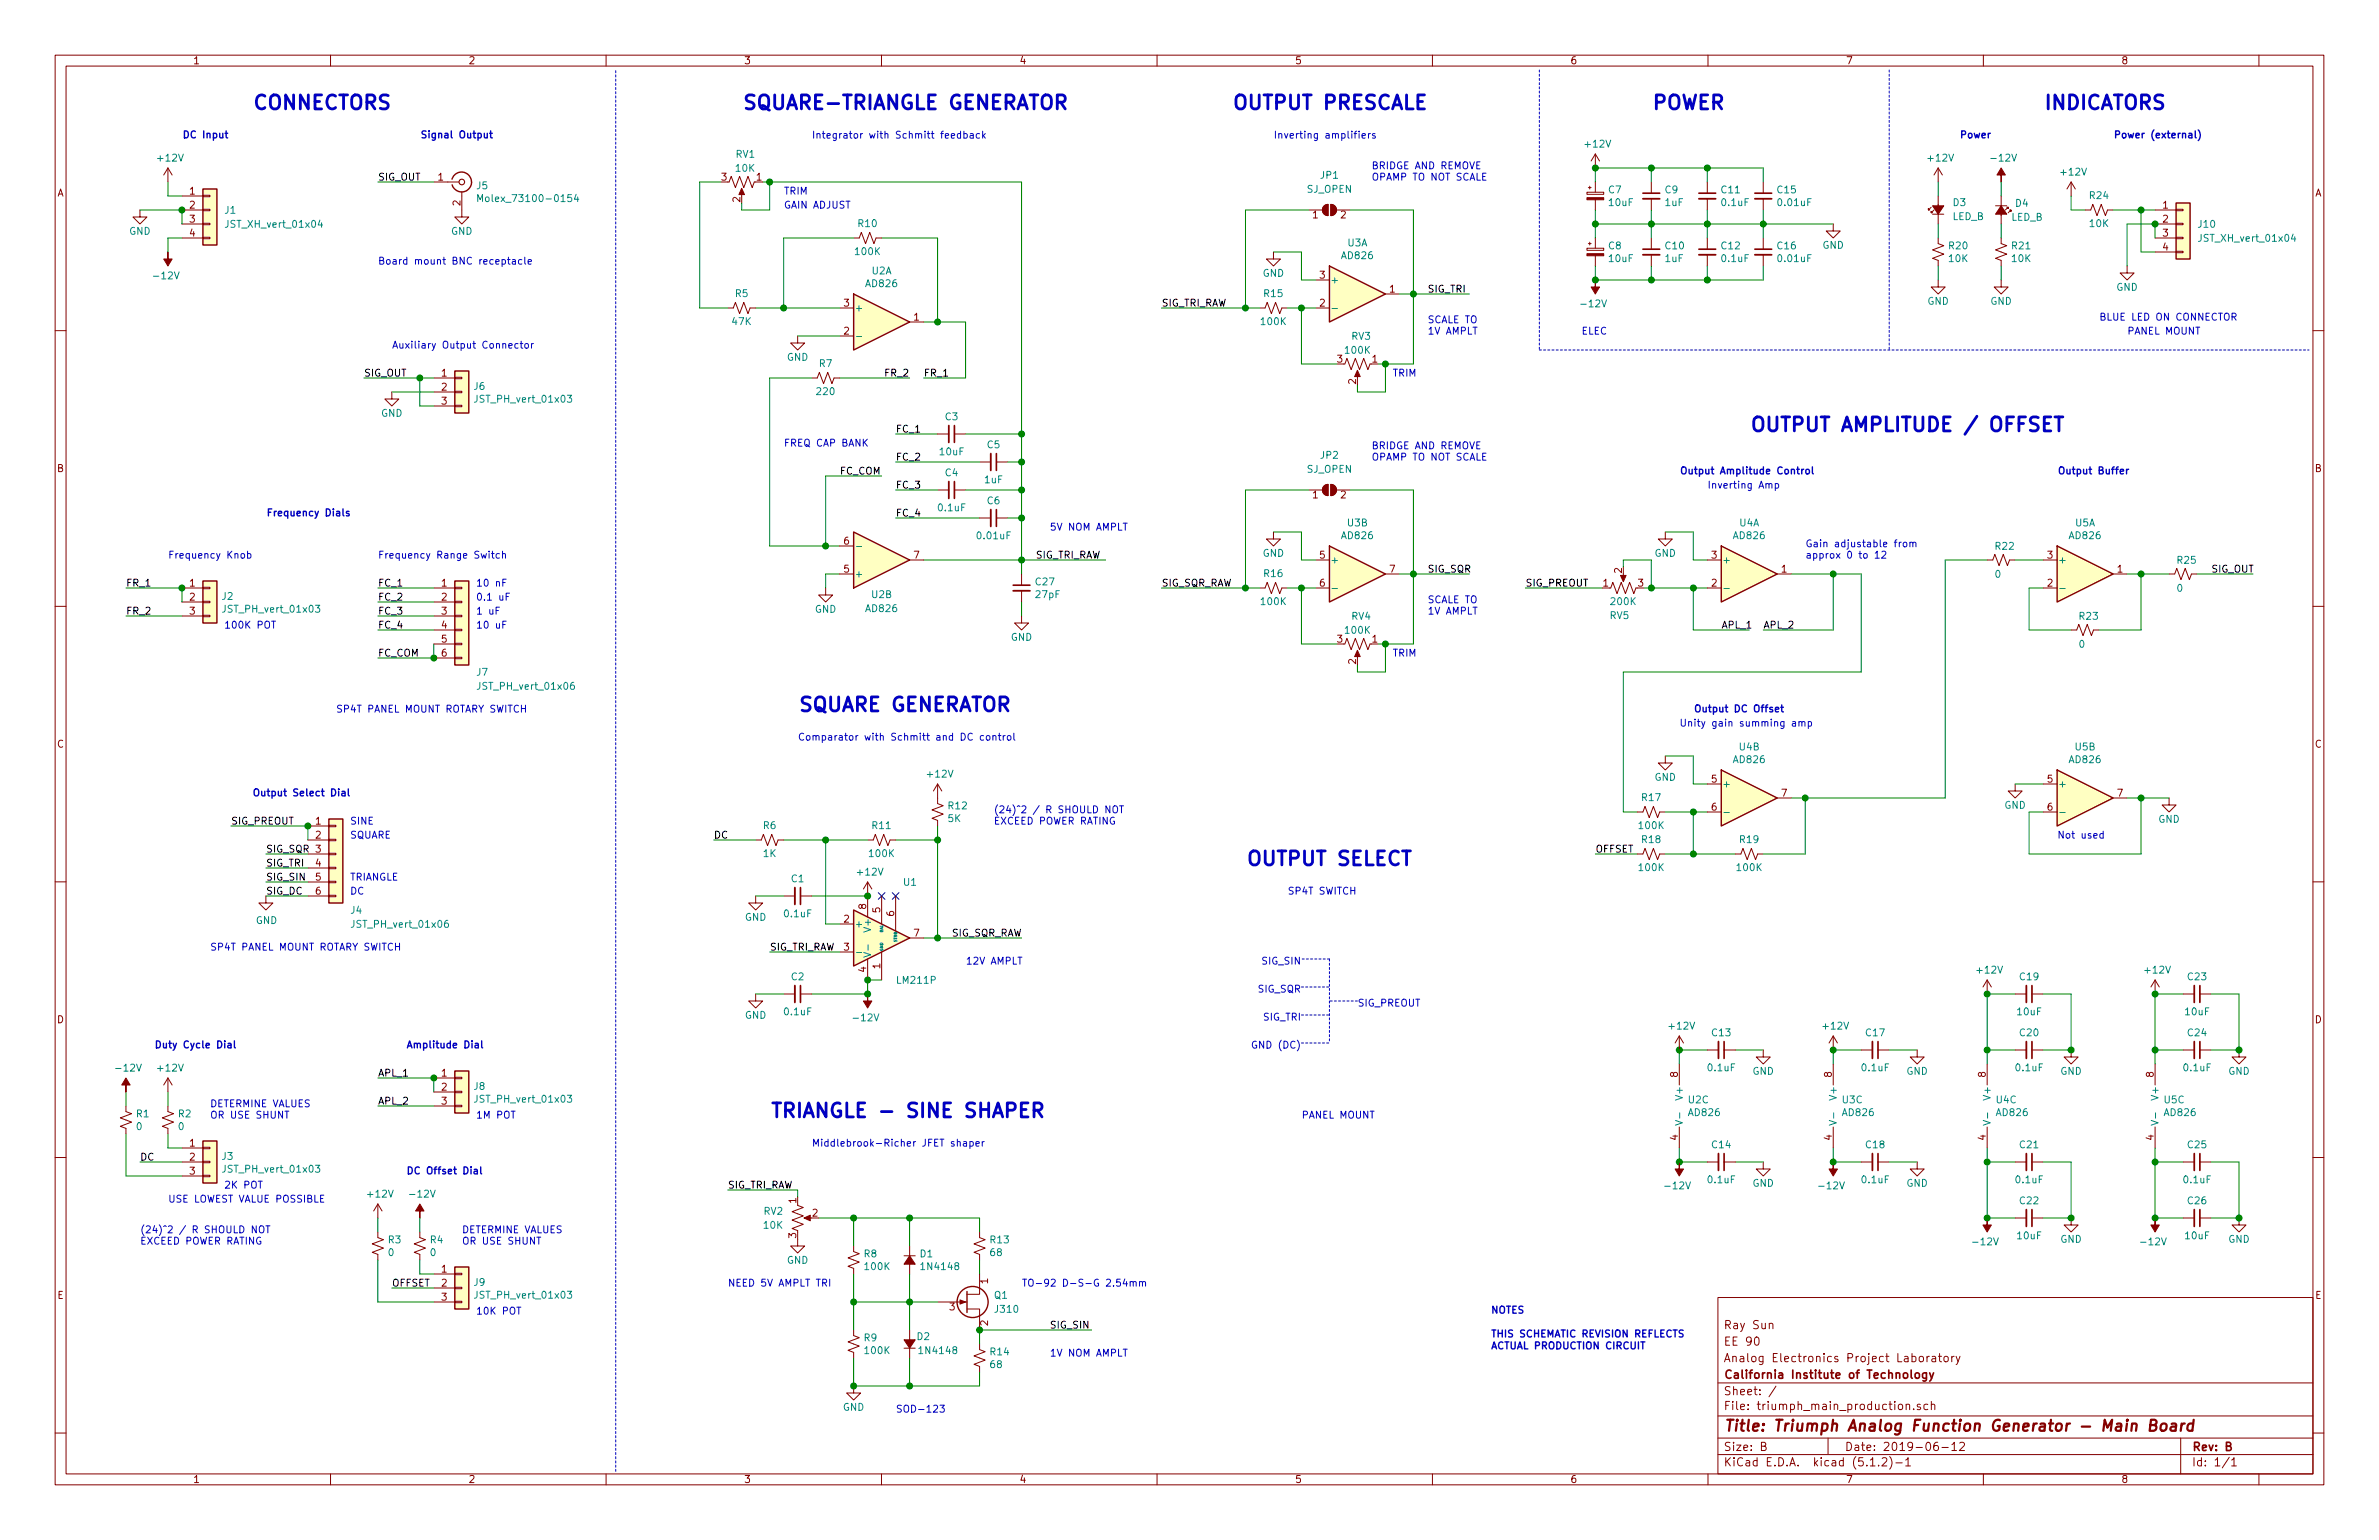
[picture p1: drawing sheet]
<svg xmlns="http://www.w3.org/2000/svg" width="432mm" height="279mm" viewBox="0 0 432 279" stroke-linecap="round" stroke-linejoin="round" font-family="sans-serif">
<defs><g id="words">
<g font-size="3.5" fill="#0000c2">
<text x="45.7" y="19.9">CONNECTORS</text>
<text x="134.6" y="19.9">SQUARE-TRIANGLE GENERATOR</text>
<text x="223.5" y="19.9">OUTPUT PRESCALE</text>
<text x="299.7" y="19.9">POWER</text>
<text x="370.8" y="19.9">INDICATORS</text>
<text x="317.5" y="78.3">OUTPUT AMPLITUDE / OFFSET</text>
<text x="144.8" y="129.1">SQUARE GENERATOR</text>
<text x="226.1" y="157">OUTPUT SELECT</text>
<text x="139.7" y="202.8">TRIANGLE - SINE SHAPER</text>
</g>
<text font-size="2.8" fill="#840000" x="312.8" y="259.7">Title: Triumph Analog Function Generator - Main Board</text>
<g font-size="2.1" fill="#840000">
<text x="312.8" y="244.1">EE 90</text>
<text x="312.8" y="241.1">Ray Sun</text>
<text x="312.8" y="250.1">California Institute of Technology</text>
<text x="312.8" y="247.1">Analog Electronics Project Laboratory</text>
<text x="312.8" y="255.8">File: triumph_main_production.sch</text>
<text x="312.8" y="253.1">Sheet: /</text>
<text x="312.8" y="263.2">Size: B</text>
<text x="334.8" y="263.2">Date: 2019-06-12</text>
<text x="397.8" y="263.2">Rev: B</text>
<text x="312.8" y="266">KiCad E.D.A. kicad (5.1.2)-1</text>
<text x="397.8" y="266">Id: 1/1</text>
</g>
<g font-size="1.8" fill="#840000">
<text x="35" y="11.6">1</text>
<text x="85" y="11.6">2</text>
<text x="135" y="11.6">3</text>
<text x="185" y="11.6">4</text>
<text x="235" y="11.6">5</text>
<text x="285" y="11.6">6</text>
<text x="335" y="11.6">7</text>
<text x="385" y="11.6">8</text>
<text x="10.4" y="35.6">A</text>
<text x="34.4" y="35.3">1</text>
<text x="79.5" y="32.8">1</text>
<text x="131" y="32.8">3</text>
<text x="137.3" y="32.8">1</text>
<text x="420.2" y="35.6">A</text>
<text x="34.4" y="37.8">2</text>
<text x="34.4" y="40.4">3</text>
<text x="83.6" y="37.3" transform="rotate(-90 83.6 37.3)">2</text>
<text x="134.4" y="36.7" transform="rotate(-90 134.4 36.7)">2</text>
<text x="238.3" y="39.6">1</text>
<text x="243.4" y="39.6">2</text>
<text x="392.6" y="37.8">1</text>
<text x="392.6" y="40.4">2</text>
<text x="34.4" y="42.9">4</text>
<text x="392.6" y="42.9">3</text>
<text x="392.6" y="45.5">4</text>
<text x="239.5" y="50.5">3</text>
<text x="252.2" y="53.1">1</text>
<text x="153.2" y="55.6">3</text>
<text x="165.9" y="58.2">1</text>
<text x="239.5" y="55.6">2</text>
<text x="153.2" y="60.7">2</text>
<text x="242.7" y="65.8">3</text>
<text x="249.1" y="65.8">1</text>
<text x="80.2" y="68.3">1</text>
<text x="80.2" y="70.9">2</text>
<text x="246.1" y="69.7" transform="rotate(-90 246.1 69.7)">2</text>
<text x="80.2" y="73.4">3</text>
<text x="10.4" y="85.6">B</text>
<text x="420.2" y="85.6">B</text>
<text x="238.3" y="90.4">1</text>
<text x="243.4" y="90.4">2</text>
<text x="153.2" y="98.8">6</text>
<text x="165.9" y="101.3">7</text>
<text x="239.5" y="101.3">5</text>
<text x="310.7" y="101.3">3</text>
<text x="371.6" y="101.3">3</text>
<text x="34.4" y="106.4">1</text>
<text x="80.2" y="106.4">1</text>
<text x="153.2" y="103.9">5</text>
<text x="239.5" y="106.4">6</text>
<text x="252.2" y="103.9">7</text>
<text x="291" y="106.4">1</text>
<text x="294.4" y="104" transform="rotate(-90 294.4 104)">2</text>
<text x="297.3" y="106.4">3</text>
<text x="310.7" y="106.4">2</text>
<text x="323.4" y="103.9">1</text>
<text x="371.6" y="106.4">2</text>
<text x="384.3" y="103.9">1</text>
<text x="34.4" y="109">2</text>
<text x="34.4" y="111.5">3</text>
<text x="80.2" y="109">2</text>
<text x="80.2" y="111.5">3</text>
<text x="80.2" y="114">4</text>
<text x="80.2" y="116.6">5</text>
<text x="80.2" y="119.1">6</text>
<text x="242.7" y="116.6">3</text>
<text x="249.1" y="116.6">1</text>
<text x="246.1" y="120.5" transform="rotate(-90 246.1 120.5)">2</text>
<text x="10.4" y="135.6">C</text>
<text x="420.2" y="135.6">C</text>
<text x="310.7" y="142">5</text>
<text x="371.6" y="142">5</text>
<text x="57.3" y="149.6">1</text>
<text x="310.7" y="147.1">6</text>
<text x="323.4" y="144.5">7</text>
<text x="371.6" y="147.1">6</text>
<text x="384.3" y="144.5">7</text>
<text x="57.3" y="152.1">2</text>
<text x="57.3" y="157.2">4</text>
<text x="57.3" y="159.8">5</text>
<text x="57.3" y="162.3">6</text>
<text x="153.2" y="167.4">2</text>
<text x="157.2" y="164.9" transform="rotate(-90 157.2 164.9)">8</text>
<text x="159.8" y="165.6" transform="rotate(-90 159.8 165.6)">5</text>
<text x="162.3" y="166.2" transform="rotate(-90 162.3 166.2)">6</text>
<text x="153.2" y="172.5">3</text>
<text x="165.9" y="169.9">7</text>
<text x="157.2" y="176.4" transform="rotate(-90 157.2 176.4)">4</text>
<text x="159.8" y="175.7" transform="rotate(-90 159.8 175.7)">1</text>
<text x="10.4" y="185.6">D</text>
<text x="420.2" y="185.6">D</text>
<text x="80.2" y="195.3">1</text>
<text x="80.2" y="197.9">2</text>
<text x="304.5" y="195.4" transform="rotate(-90 304.5 195.4)">8</text>
<text x="332.5" y="195.4" transform="rotate(-90 332.5 195.4)">8</text>
<text x="360.4" y="195.4" transform="rotate(-90 360.4 195.4)">8</text>
<text x="390.9" y="195.4" transform="rotate(-90 390.9 195.4)">8</text>
<text x="80.2" y="200.4">3</text>
<text x="34.4" y="208">1</text>
<text x="304.5" y="206.9" transform="rotate(-90 304.5 206.9)">4</text>
<text x="332.5" y="206.9" transform="rotate(-90 332.5 206.9)">4</text>
<text x="360.4" y="206.9" transform="rotate(-90 360.4 206.9)">4</text>
<text x="390.9" y="206.9" transform="rotate(-90 390.9 206.9)">4</text>
<text x="34.4" y="210.6">2</text>
<text x="34.4" y="213.1">3</text>
<text x="144.5" y="218.3" transform="rotate(-90 144.5 218.3)">1</text>
<text x="147.5" y="220.7">2</text>
<text x="144.5" y="224.6" transform="rotate(-90 144.5 224.6)">3</text>
<text x="80.2" y="230.9">1</text>
<text x="80.2" y="233.4">2</text>
<text x="179.3" y="232.9" transform="rotate(-90 179.3 232.9)">1</text>
<text x="10.4" y="235.6">E</text>
<text x="80.2" y="236">3</text>
<text x="172.4" y="237.7">3</text>
<text x="420.2" y="235.6">E</text>
<text x="179.3" y="240.5" transform="rotate(-90 179.3 240.5)">2</text>
<text x="35" y="269">1</text>
<text x="85" y="269">2</text>
<text x="135" y="269">3</text>
<text x="185" y="269">4</text>
<text x="235" y="269">5</text>
<text x="285" y="269">6</text>
<text x="335" y="269">7</text>
<text x="385" y="269">8</text>
</g>
<g font-size="1.8" fill="#008484">
<text x="28.8" y="29.3">+12V</text>
<text x="133.6" y="28.6">RV1</text>
<text x="287.9" y="26.8">+12V</text>
<text x="350.1" y="29.3">+12V</text>
<text x="361.7" y="29.3">-12V</text>
<text x="86.6" y="34.3">J5</text>
<text x="133.6" y="31.2">10K</text>
<text x="237.2" y="35">SJ_OPEN</text>
<text x="239.7" y="32.4">JP1</text>
<text x="292" y="35.1">C7</text>
<text x="302.3" y="35.1">C9</text>
<text x="312.5" y="35.1">C11</text>
<text x="322.7" y="35.1">C15</text>
<text x="374.2" y="31.9">+12V</text>
<text x="40.8" y="38.8">J1</text>
<text x="41.3" y="41.3">JST_XH_vert_01x04</text>
<text x="88.1" y="36.7">Molex_73100-0154</text>
<text x="155.8" y="41.2">R10</text>
<text x="292.1" y="37.4">10uF</text>
<text x="302.3" y="37.4">1uF</text>
<text x="312.6" y="37.4">0.1uF</text>
<text x="322.9" y="37.4">0.01uF</text>
<text x="354.4" y="39.9">LED_B</text>
<text x="354.5" y="37.4">D3</text>
<text x="365" y="40.1">LED_B</text>
<text x="365.9" y="37.5">D4</text>
<text x="379.3" y="36.1">R24</text>
<text x="379.3" y="41.2">10K</text>
<text x="399.1" y="41.3">J10</text>
<text x="23.4" y="42.6">GND</text>
<text x="81.9" y="42.6">GND</text>
<text x="155.3" y="46.3">100K</text>
<text x="243.6" y="47">AD826</text>
<text x="244.6" y="44.7">U3A</text>
<text x="292" y="45.2">C8</text>
<text x="292.1" y="47.5">10uF</text>
<text x="302.3" y="47.5">1uF</text>
<text x="302.3" y="45.2">C10</text>
<text x="312.5" y="45.2">C12</text>
<text x="312.6" y="47.5">0.1uF</text>
<text x="322.7" y="45.2">C16</text>
<text x="322.9" y="47.5">0.01uF</text>
<text x="330.8" y="45.1">GND</text>
<text x="353.8" y="45.2">R20</text>
<text x="353.8" y="47.5">10K</text>
<text x="365.2" y="45.2">R21</text>
<text x="365.2" y="47.5">10K</text>
<text x="399.5" y="43.9">JST_XH_vert_01x04</text>
<text x="28.2" y="50.7">-12V</text>
<text x="133.5" y="53.9">R5</text>
<text x="157.3" y="52.1">AD826</text>
<text x="158.3" y="49.8">U2A</text>
<text x="229.2" y="50.2">GND</text>
<text x="229.5" y="53.9">R15</text>
<text x="241.4" y="51.4">+</text>
<text x="384.1" y="52.8">GND</text>
<text x="133" y="59">47K</text>
<text x="155.1" y="56.5">+</text>
<text x="229" y="59">100K</text>
<text x="287.3" y="55.8">-12V</text>
<text x="349.8" y="55.3">GND</text>
<text x="361.3" y="55.3">GND</text>
<text x="142.8" y="65.5">GND</text>
<text x="244.3" y="64.2">100K</text>
<text x="245.4" y="61.6">RV3</text>
<text x="86.1" y="70.7">J6</text>
<text x="148.4" y="71.7">220</text>
<text x="148.7" y="66.6">R7</text>
<text x="69.2" y="75.6">GND</text>
<text x="86.6" y="73.1">JST_PH_vert_01x03</text>
<text x="171.6" y="76.3">C3</text>
<text x="170.7" y="82.6">10uF</text>
<text x="179.2" y="81.3">C5</text>
<text x="239.7" y="83.2">JP2</text>
<text x="171.6" y="86.4">C4</text>
<text x="178.8" y="87.7">1uF</text>
<text x="237.2" y="85.8">SJ_OPEN</text>
<text x="170.4" y="92.8">0.1uF</text>
<text x="179.2" y="91.5">C6</text>
<text x="244.6" y="95.5">U3B</text>
<text x="315.7" y="95.5">U4A</text>
<text x="376.7" y="95.5">U5A</text>
<text x="177.5" y="97.8">0.01uF</text>
<text x="229.2" y="101">GND</text>
<text x="243.6" y="97.8">AD826</text>
<text x="300.3" y="101">GND</text>
<text x="314.8" y="97.8">AD826</text>
<text x="362.2" y="99.7">R22</text>
<text x="375.7" y="97.8">AD826</text>
<text x="155.1" y="104.8">+</text>
<text x="188" y="106.2">C27</text>
<text x="229.5" y="104.7">R16</text>
<text x="241.4" y="102.2">+</text>
<text x="312.5" y="102.2">+</text>
<text x="362.2" y="104.8">0</text>
<text x="373.5" y="102.2">+</text>
<text x="395.2" y="107.4">0</text>
<text x="395.2" y="102.3">R25</text>
<text x="40.3" y="108.8">J2</text>
<text x="40.8" y="111.2">JST_PH_vert_01x03</text>
<text x="147.9" y="111.2">GND</text>
<text x="157.3" y="111">AD826</text>
<text x="158.3" y="108.5">U2B</text>
<text x="188.1" y="108.5">27pF</text>
<text x="229" y="109.8">100K</text>
<text x="245.4" y="112.4">RV4</text>
<text x="292.3" y="112.3">RV5</text>
<text x="292.5" y="109.8">200K</text>
<text x="377.5" y="112.4">R23</text>
<text x="183.5" y="116.3">GND</text>
<text x="244.3" y="115">100K</text>
<text x="377.4" y="117.5">0</text>
<text x="86.6" y="122.6">J7</text>
<text x="87.1" y="125.1">JST_PH_vert_01x06</text>
<text x="315.7" y="136.1">U4B</text>
<text x="376.7" y="136.1">U5B</text>
<text x="168.5" y="141.1">+12V</text>
<text x="300.3" y="141.7">GND</text>
<text x="312.5" y="142.9">+</text>
<text x="314.8" y="138.5">AD826</text>
<text x="373.5" y="142.9">+</text>
<text x="375.7" y="138.5">AD826</text>
<text x="172.1" y="149.1">5K</text>
<text x="172.2" y="146.8">R12</text>
<text x="298.1" y="145.3">R17</text>
<text x="363.8" y="146.7">GND</text>
<text x="391.7" y="149.3">GND</text>
<text x="138.6" y="150.4">R6</text>
<text x="138.6" y="155.5">1K</text>
<text x="157.9" y="155.5">100K</text>
<text x="158.4" y="150.4">R11</text>
<text x="297.6" y="150.4">100K</text>
<text x="298.1" y="153">R18</text>
<text x="315.8" y="153">R19</text>
<text x="143.7" y="160.1">C1</text>
<text x="155.8" y="158.9">+12V</text>
<text x="164.1" y="160.7">U1</text>
<text x="297.6" y="158">100K</text>
<text x="315.4" y="158">100K</text>
<text x="46.4" y="167.6">GND</text>
<text x="63.7" y="165.8">J4</text>
<text x="135.2" y="167.1">GND</text>
<text x="142.5" y="166.4">0.1uF</text>
<text x="64.2" y="168.3">JST_PH_vert_01x06</text>
<text x="155.1" y="168.3">+</text>
<text x="158.1" y="168.7" transform="rotate(-90 158.1 168.7)">V+</text>
<text x="143.7" y="177.9">C2</text>
<text x="163" y="178.5">LM211P</text>
<text x="359" y="176.6">+12V</text>
<text x="366.7" y="177.9">C19</text>
<text x="389.5" y="176.6">+12V</text>
<text x="397.2" y="177.9">C23</text>
<text x="135.2" y="184.8">GND</text>
<text x="142.5" y="184.2">0.1uF</text>
<text x="155.2" y="185.3">-12V</text>
<text x="366.2" y="184.2">10uF</text>
<text x="396.7" y="184.2">10uF</text>
<text x="303.1" y="186.8">+12V</text>
<text x="310.8" y="188">C13</text>
<text x="331" y="186.8">+12V</text>
<text x="338.7" y="188">C17</text>
<text x="366.7" y="188">C20</text>
<text x="397.2" y="188">C24</text>
<text x="21.4" y="194.4">-12V</text>
<text x="28.8" y="194.4">+12V</text>
<text x="86.1" y="197.7">J8</text>
<text x="310.1" y="194.4">0.1uF</text>
<text x="318.1" y="195">GND</text>
<text x="338" y="194.4">0.1uF</text>
<text x="346" y="195">GND</text>
<text x="366" y="194.4">0.1uF</text>
<text x="374" y="195">GND</text>
<text x="396.5" y="194.4">0.1uF</text>
<text x="404.4" y="195">GND</text>
<text x="24.8" y="202.7">R1</text>
<text x="32.4" y="202.7">R2</text>
<text x="86.6" y="200.1">JST_PH_vert_01x03</text>
<text x="305.4" y="199.2" transform="rotate(-90 305.4 199.2)">V+</text>
<text x="306.5" y="200.2">U2C</text>
<text x="306.6" y="202.5">AD826</text>
<text x="333.4" y="199.2" transform="rotate(-90 333.4 199.2)">V+</text>
<text x="334.4" y="200.2">U3C</text>
<text x="334.5" y="202.5">AD826</text>
<text x="361.3" y="199.2" transform="rotate(-90 361.3 199.2)">V+</text>
<text x="362.4" y="200.2">U4C</text>
<text x="362.5" y="202.5">AD826</text>
<text x="391.8" y="199.2" transform="rotate(-90 391.8 199.2)">V+</text>
<text x="392.9" y="200.2">U5C</text>
<text x="393" y="202.5">AD826</text>
<text x="24.8" y="205">0</text>
<text x="32.4" y="205">0</text>
<text x="310.8" y="208.3">C14</text>
<text x="338.7" y="208.3">C18</text>
<text x="366.7" y="208.3">C21</text>
<text x="397.2" y="208.3">C25</text>
<text x="40.3" y="210.4">J3</text>
<text x="40.8" y="212.8">JST_PH_vert_01x03</text>
<text x="302.6" y="215.8">-12V</text>
<text x="310.1" y="214.7">0.1uF</text>
<text x="318.1" y="215.3">GND</text>
<text x="330.5" y="215.8">-12V</text>
<text x="338" y="214.7">0.1uF</text>
<text x="346" y="215.3">GND</text>
<text x="366" y="214.7">0.1uF</text>
<text x="396.5" y="214.7">0.1uF</text>
<text x="66.9" y="217.3">+12V</text>
<text x="74.7" y="217.3">-12V</text>
<text x="138.7" y="220.4">RV2</text>
<text x="366.7" y="218.5">C22</text>
<text x="397.2" y="218.5">C26</text>
<text x="70.5" y="225.6">R3</text>
<text x="70.5" y="227.9">0</text>
<text x="78.1" y="225.6">R4</text>
<text x="78.1" y="227.9">0</text>
<text x="138.7" y="222.9">10K</text>
<text x="179.8" y="225.6">R13</text>
<text x="179.8" y="227.9">68</text>
<text x="358.4" y="225.9">-12V</text>
<text x="366.2" y="224.8">10uF</text>
<text x="374" y="225.5">GND</text>
<text x="388.9" y="225.9">-12V</text>
<text x="396.7" y="224.8">10uF</text>
<text x="404.4" y="225.5">GND</text>
<text x="86.1" y="233.3">J9</text>
<text x="142.8" y="229.3">GND</text>
<text x="156.9" y="228.1">R8</text>
<text x="157.1" y="230.4">100K</text>
<text x="167" y="228.1">D1</text>
<text x="167.5" y="230.4">1N4148</text>
<text x="86.6" y="235.6">JST_PH_vert_01x03</text>
<text x="180.5" y="235.6">Q1</text>
<text x="180.7" y="238.2">J310</text>
<text x="156.9" y="243.4">R9</text>
<text x="157.1" y="245.7">100K</text>
<text x="166.5" y="243.1">D2</text>
<text x="167.1" y="245.7">1N4148</text>
<text x="179.8" y="245.9">R14</text>
<text x="179.8" y="248.2">68</text>
<text x="153" y="256">GND</text>
</g>
<g font-size="1.8" fill="#0000c2">
<text x="33" y="25.1">DC Input</text>
<text x="76.2" y="25.1">Signal Output</text>
<text x="147.3" y="25.1">Integrator with Schmitt feedback</text>
<text x="231.1" y="25.1">Inverting amplifiers</text>
<text x="355.6" y="25.1">Power</text>
<text x="383.5" y="25.1">Power (external)</text>
<text x="142.2" y="35.3">TRIM</text>
<text x="248.9" y="30.7">BRIDGE AND REMOVE</text>
<text x="248.9" y="32.8">OPAMP TO NOT SCALE</text>
<text x="142.2" y="37.8">GAIN ADJUST</text>
<text x="68.6" y="48">Board mount BNC receptacle</text>
<text x="259.1" y="58.6">SCALE TO</text>
<text x="381" y="58.2">BLUE LED ON CONNECTOR</text>
<text x="71.1" y="63.2">Auxiliary Output Connector</text>
<text x="259.1" y="60.7">1V AMPLT</text>
<text x="287" y="60.7">ELEC</text>
<text x="386.1" y="60.7">PANEL MOUNT</text>
<text x="252.7" y="68.3">TRIM</text>
<text x="142.2" y="81">FREQ CAP BANK</text>
<text x="248.9" y="81.5">BRIDGE AND REMOVE</text>
<text x="248.9" y="83.6">OPAMP TO NOT SCALE</text>
<text x="304.8" y="86.1">Output Amplitude Control</text>
<text x="309.9" y="88.6">Inverting Amp</text>
<text x="373.4" y="86.1">Output Buffer</text>
<text x="48.3" y="93.7">Frequency Dials</text>
<text x="30.5" y="101.3">Frequency Knob</text>
<text x="68.6" y="101.3">Frequency Range Switch</text>
<text x="190.5" y="96.3">5V NOM AMPLT</text>
<text x="327.7" y="99.3">Gain adjustable from</text>
<text x="327.7" y="101.3">approx 0 to 12</text>
<text x="86.4" y="106.4">10 nF</text>
<text x="86.4" y="109">0.1 uF</text>
<text x="86.4" y="111.5">1 uF</text>
<text x="259.1" y="109.4">SCALE TO</text>
<text x="259.1" y="111.5">1V AMPLT</text>
<text x="40.6" y="114">100K POT</text>
<text x="86.4" y="114">10 uF</text>
<text x="252.7" y="119.1">TRIM</text>
<text x="61" y="129.3">SP4T PANEL MOUNT ROTARY SWITCH</text>
<text x="304.8" y="131.8">Unity gain summing amp</text>
<text x="307.3" y="129.2">Output DC Offset</text>
<text x="144.8" y="134.4">Comparator with Schmitt and DC control</text>
<text x="45.7" y="144.5">Output Select Dial</text>
<text x="63.5" y="149.6">SINE</text>
<text x="180.3" y="147.5">(24)^2 / R SHOULD NOT</text>
<text x="180.3" y="149.6">EXCEED POWER RATING</text>
<text x="63.5" y="152.1">SQUARE</text>
<text x="373.4" y="152.1">Not used</text>
<text x="63.5" y="159.8">TRIANGLE</text>
<text x="63.5" y="162.3">DC</text>
<text x="233.7" y="162.3">SP4T SWITCH</text>
<text x="38.1" y="172.5">SP4T PANEL MOUNT ROTARY SWITCH</text>
<text x="175.3" y="175">12V AMPLT</text>
<text x="229.2" y="175">SIG_SIN</text>
<text x="228.3" y="180.1">SIG_SQR</text>
<text x="229.3" y="185.2">SIG_TRI</text>
<text x="246.4" y="182.6">SIG_PREOUT</text>
<text x="27.9" y="190.2">Duty Cycle Dial</text>
<text x="73.7" y="190.2">Amplitude Dial</text>
<text x="228.1" y="190.2">GND (DC)</text>
<text x="38.1" y="200.9">DETERMINE VALUES</text>
<text x="38.1" y="202.9">OR USE SHUNT</text>
<text x="86.4" y="202.9">1M POT</text>
<text x="236.2" y="202.9">PANEL MOUNT</text>
<text x="147.3" y="208">Middlebrook-Richer JFET shaper</text>
<text x="40.6" y="215.6">2K POT</text>
<text x="73.7" y="213.1">DC Offset Dial</text>
<text x="30.5" y="218.2">USE LOWEST VALUE POSSIBLE</text>
<text x="25.4" y="223.7">(24)^2 / R SHOULD NOT</text>
<text x="25.4" y="225.8">EXCEED POWER RATING</text>
<text x="83.8" y="223.7">DETERMINE VALUES</text>
<text x="83.8" y="225.8">OR USE SHUNT</text>
<text x="132.1" y="233.4">NEED 5V AMPLT TRI</text>
<text x="185.4" y="233.4">TO-92 D-S-G 2.54mm</text>
<text x="86.4" y="238.5">10K POT</text>
<text x="270.5" y="238.3">NOTES</text>
<text x="270.5" y="242.6">THIS SCHEMATIC REVISION REFLECTS</text>
<text x="270.5" y="244.8">ACTUAL PRODUCTION CIRCUIT</text>
<text x="190.5" y="246.1">1V NOM AMPLT</text>
<text x="162.6" y="256.3">SOD-123</text>
</g>
<g font-size="1.8">
<text x="68.6" y="32.8">SIG_OUT</text>
<text x="259.1" y="53.1">SIG_TRI</text>
<text x="210.8" y="55.6">SIG_TRI_RAW</text>
<text x="66" y="68.3">SIG_OUT</text>
<text x="160.8" y="68.3">FR_2</text>
<text x="167.6" y="68.3">FR_1</text>
<text x="162.6" y="78.5">FC_1</text>
<text x="162.6" y="83.6">FC_2</text>
<text x="152.4" y="86.1">FC_COM</text>
<text x="162.6" y="88.6">FC_3</text>
<text x="162.6" y="93.7">FC_4</text>
<text x="188" y="101.3">SIG_TRI_RAW</text>
<text x="22.9" y="106.4">FR_1</text>
<text x="68.6" y="106.4">FC_1</text>
<text x="210.8" y="106.4">SIG_SQR_RAW</text>
<text x="259.1" y="103.9">SIG_SQR</text>
<text x="276.9" y="106.4">SIG_PREOUT</text>
<text x="401.3" y="103.9">SIG_OUT</text>
<text x="22.9" y="111.5">FR_2</text>
<text x="68.6" y="109">FC_2</text>
<text x="68.6" y="111.5">FC_3</text>
<text x="68.6" y="114">FC_4</text>
<text x="68.6" y="119.1">FC_COM</text>
<text x="312.4" y="114">APL_1</text>
<text x="320" y="114">APL_2</text>
<text x="41.9" y="149.6">SIG_PREOUT</text>
<text x="48.3" y="154.7">SIG_SQR 3</text>
<text x="129.5" y="152.1">DC</text>
<text x="289.6" y="154.7">OFFSET</text>
<text x="48.3" y="159.8">SIG_SIN</text>
<text x="48.3" y="157.2">SIG_TRI</text>
<text x="48.3" y="162.3">SIG_DC</text>
<text x="139.7" y="172.5">SIG_TRI_RAW</text>
<text x="172.7" y="169.9">SIG_SQR_RAW</text>
<text x="68.6" y="195.3">APL_1</text>
<text x="68.6" y="200.4">APL_2</text>
<text x="25.4" y="210.6">DC</text>
<text x="132.1" y="215.6">SIG_TRI_RAW</text>
<text x="71.1" y="233.4">OFFSET</text>
<text x="190.5" y="241">SIG_SIN</text>
</g>
<g font-size=".7" fill="#008484">
<text x="160.3" y="172.6" transform="rotate(-90 160.3 172.6)">GND</text>
<text x="160.3" y="169.2" transform="rotate(-90 160.3 169.2)">BAL</text>
<text x="162.8" y="171" transform="rotate(-90 162.8 171)">STRB</text>
</g>
</g></defs>
<g fill="none" stroke="#840000" stroke-width=".18">
<path d="M10 10h411.8v259.4h-411.8zM12 12h407.8v255.4h-407.8zM60 10v2M110 10v2M160 10v2M210 10v2M260 10v2M310 10v2M360 10v2M410 10v2M25.4 38.1v1.3h1.3l-1.3 1.2-1.3-1.2h1.3M30.5 30.5v2.5"/>
<path d="M30.5 30.5l-.8 1.3M30.5 30.5l.7 1.3M33 35.6h3.8M33 38.1h3.8M36.8 38h1.3v.2h-1.3zM36.8 35.4h1.3v.3h-1.3zM78.7 33h4.6M83.8 34.8v4.6h1.3l-1.3 1.2-1.3-1.2h1.3M132.3 33l.4-1 .8 2 .7-2 .8 2 .8-2 .7 2 .4-1M134.6 34.5v1.1M237.5 38.1h2.5M240.3 37.4l.4-.3h.3v2a1.03 1.03 0 0 1-.9-.6 1.03 1.03 0 0 1 .2-1.1z"/>
<path d="M241.6 37.1a1.02 1.02 0 0 1 1 1 1.02 1.02 0 0 1-1 1zM242.6 38.1h2.5M288 34.9h3.1v.4h-3.1zM288.3 34h.5M288.5 33.8v.5M289.6 27.9l-.8 1.3M289.6 27.9v2.6M289.6 33v1.9M289.6 36.2v1.9M289.6 27.9l.7 1.3M299.7 33v2.1M299.7 36.1v2"/>
<path d="M309.9 33v2.1M309.9 36.1v2M320 33v2.1M320 36.1v2M350.5 37.6l-.5 .5v-.3v.3h.3M350.8 38.9h2M351 38.1l-.5 .5v-.2v.2h.3M351.8 30.5v2.5M351.8 35.6v5M351.8 30.5l-.8 1.3M351.8 30.5l.8 1.3M362.2 37.3h2"/>
<path d="M363.2 35.6v5M364.2 37.6h.3v.2v-.2l-.5 .5M364.7 38.1h.3v.3v-.3l-.5 .5M375.9 33l-.7 1.3M375.9 33v2.6M375.9 33l.8 1.3M378.5 38.1h1l.4-1 .7 2 .8-2 .7 2 .4-1h1M391.2 38.1h3.8M395 38h1.2v.2h-1.2zM10 60h2M33 43.2h3.8M33 40.6h3.8"/>
<path d="M36.8 43.1h1.3v.2h-1.3zM36.8 40.5h1.3v.3h-1.3zM132.1 55.9h1l.4-1 .7 2 .8-2 .8 2 .3-1h1.1M152.4 55.9h2.5M154.9 43.2h1.1l.3-1 .8 2 .8-2 .7 2 .4-1h1M165.1 58.4h2.5M228.6 55.9h1l.4-1 .8 2 .7-2 .8 2 .4-1h1M231.1 45.7v1.3h1.3l-1.3 1.3-1.2-1.3h1.2M238.8 55.9h2.5M238.8 50.8h2.5M251.5 53.3h2.5M288 45h3.1v.4h-3.1z"/>
<path d="M288.3 44.2h.5M288.5 43.9v.6M289.6 43.2v1.8M289.6 46.4v1.9M299.7 43.2v2M299.7 46.2v2.1M309.9 43.2v2M309.9 46.2v2.1M320 43.2v2M320 46.2v2.1M332.7 40.6v1.3h1.3l-1.3 1.3-1.2-1.3h1.2M351.8 43.2v1l1 .4-2 .7 2 .8-2 .8 1 .3v1.1"/>
<path d="M351.8 50.8v1.3h1.3l-1.3 1.2-1.3-1.2h1.3M363.2 43.2v1l1 .4-2 .7 2 .8-2 .8 1 .3v1.1M363.2 50.8v1.3h1.3l-1.3 1.2-1.3-1.2h1.3M386.1 48.3v1.2h1.2l-1.2 1.3-1.3-1.3h1.3M391.2 43.2h3.8M391.2 40.6h3.8M391.2 45.7h3.8M395 45.6h1.2v.2h-1.2zM395 43.1h1.2v.2h-1.2zM395 40.5h1.2v.3h-1.2zM419.8 60h2M71.1 71.1v1.3h1.3l-1.3 1.3-1.3-1.3h1.3"/>
<path d="M78.7 68.6h3.8M78.7 71.1h3.8M78.7 73.7h3.8M82.5 73.5h1.3v.3h-1.3zM82.5 71h1.3v.2h-1.3zM82.5 68.5h1.3v.2h-1.3zM144.8 61v1.2h1.2l-1.2 1.3-1.3-1.3h1.3M147.3 68.6h1l.4-1 .8 2 .7-2 .8 2 .4-1h1M152.4 61h2.5M170.2 78.7h2M173.2 78.7h2.1M244.1 66l.4-1 .7 2.1 .8-2.1 .8 2.1 .7-2.1 .8 2.1 .4-1.1"/>
<path d="M246.4 67.6v1M152.4 99.1h2.5M170.2 88.9h2M173.2 88.9h2.1M177.8 83.8h2M177.8 94h2M180.8 83.8h2.1M180.8 94h2.1M231.1 96.5v1.3h1.3l-1.3 1.3-1.2-1.3h1.2M237.5 88.9h2.5M240.3 88.2l.4-.3h.3v2a1.03 1.03 0 0 1-.9-.6 1.03 1.03 0 0 1 .2-1.1zM241.6 87.9a1.02 1.02 0 0 1 1 1 1.02 1.02 0 0 1-1 1z"/>
<path d="M242.6 88.9h2.5M302.3 96.5v1.3h1.2l-1.2 1.3-1.3-1.3h1.3M10 110h2M33 106.7h3.8M33 109.2h3.8M33 111.8h3.8M36.8 111.6h1.3v.3h-1.3zM36.8 109.1h1.3v.2h-1.3zM36.8 106.6h1.3v.2h-1.3zM78.7 106.7h3.8M78.7 109.2h3.8M78.7 111.8h3.8"/>
<path d="M78.7 114.3h3.8M78.7 116.8h3.8M78.7 119.4h3.8M82.5 119.3h1.3v.2h-1.3zM82.5 116.7h1.3v.3h-1.3zM82.5 114.2h1.3v.2h-1.3zM82.5 111.6h1.3v.3h-1.3zM82.5 109.1h1.3v.2h-1.3zM82.5 106.6h1.3v.2h-1.3zM149.9 106.7v1.3h1.2l-1.2 1.2-1.3-1.2h1.3M152.4 104.1h2.5M165.1 101.6h2.5"/>
<path d="M185.4 111.8v1.2h1.3l-1.3 1.3-1.3-1.3h1.3M185.4 104.1v2.1M185.4 107.2v2M228.6 106.7h1l.4-1 .8 2 .7-2 .8 2 .4-1h1M238.8 106.7h2.5M238.8 101.6h2.5M244.1 116.8l.4-1 .7 2.1 .8-2.1 .8 2.1 .7-2.1 .8 2.1 .4-1.1M246.4 118.4v1M251.5 104.1h2.5M292.1 106.7h.3l.3-1 .8 2 .8-2 .7 2 .8-2 .7 2 .4-1M294.6 104.1v1.1M309.9 106.7h2.5"/>
<path d="M309.9 101.6h2.5M322.6 104.1h2.5M360.7 101.6h1l.4-1 .7 2 .8-2 .8 2 .3-1h1.1M370.8 106.7h2.6M370.8 101.6h2.6M375.9 114.3h1l.4-1 .8 2 .7-2 .8 2 .4-1h1M383.5 104.1h2.6M393.7 104.1h1l.4-1 .8 2.1 .7-2.1 .8 2.1 .4-1.1h1M419.8 110h2M302.3 137.2v1.2h1.2l-1.2 1.3-1.3-1.3h1.3M10 160h2M55.9 154.9h3.8"/>
<path d="M55.9 149.9h3.8M55.9 152.4h3.8M55.9 157.5h3.8M59.7 159.9h1.3v.2h-1.3zM59.7 157.4h1.3v.2h-1.3zM59.7 154.8h1.3v.3h-1.3zM59.7 152.3h1.3v.2h-1.3zM59.7 149.7h1.3v.3h-1.3zM137.2 152.4h1l.4-1 .7 2 .8-2 .7 2 .4-1h1M157.5 152.4h1l.4-1 .7 2 .8-2 .8 2 .3-1h1.1M170.2 142.2v3.6l1 .4-2 .7 2 .8-2 .8 1 .3v1.1M170.2 142.2l-.8 1.3"/>
<path d="M170.2 142.2l.7 1.3M297.2 147.3h1l.4-1 .7 2 .8-2 .8 2 .3-1h1.1M297.2 154.9h1l.4-1 .7 2.1 .8-2.1 .8 2.1 .3-1.1h1.1M309.9 147.3h2.5M309.9 142.2h2.5M315 154.9h1l.4-1 .7 2.1 .8-2.1 .7 2.1 .4-1.1h1M322.6 144.8h2.5M365.8 142.2v1.3h1.2l-1.2 1.3-1.3-1.3h1.3M370.8 147.3h2.6M370.8 142.2h2.6M383.5 144.8h2.6M393.7 144.8v1.3h1.3l-1.3 1.2-1.3-1.2h1.3"/>
<path d="M419.8 160h2M48.3 162.6v1.2h1.2l-1.2 1.3-1.3-1.3h1.3M55.9 160h3.8M55.9 162.6h3.8M59.7 162.4h1.3v.3h-1.3zM137.2 162.6v1.2h1.2l-1.2 1.3-1.3-1.3h1.3M142.2 162.6h2.1M145.3 162.6h2M152.4 167.6h2.5M152.4 172.7h2.5M157.5 160l-.8 1.3M157.5 160v6.4"/>
<path d="M157.5 174v3.8M157.5 160l.7 1.3M160 162.6v5M160 172.7v5.1M162.6 162.6v6.3M165.1 170.2h2.5M360.7 177.8v2.5M360.7 177.8l-.8 1.3M360.7 177.8l.7 1.3M391.2 177.8v2.5M391.2 177.8l-.8 1.3M391.2 177.8l.7 1.3"/>
<path d="M30.5 195.6v2.5M30.5 195.6l-.8 1.3M30.5 195.6l.7 1.3M78.7 195.6h3.8M78.7 198.1h3.8M82.5 198h1.3v.2h-1.3zM82.5 195.5h1.3v.2h-1.3zM137.2 180.3v1.3h1.2l-1.2 1.3-1.3-1.3h1.3M142.2 180.3h2.1M145.3 180.3h2M304.8 188l-.8 1.2M304.8 188v2.5"/>
<path d="M304.8 193v3.9M304.8 188l.8 1.2M309.9 190.5h2M312.9 190.5h2.1M320 190.5v1.3h1.3l-1.3 1.2-1.2-1.2h1.2M332.7 188l-.7 1.2M332.7 188v2.5M332.7 193v3.9M332.7 188l.8 1.2M337.8 190.5h2.1M340.9 190.5h2M348 190.5v1.3h1.2l-1.2 1.2-1.3-1.2h1.3"/>
<path d="M360.7 193v3.9M365.8 190.5h2M365.8 180.3h2M368.8 190.5h2M368.8 180.3h2M375.9 190.5v1.3h1.3l-1.3 1.2-1.3-1.2h1.3M391.2 193v3.9M396.2 190.5h2.1M396.2 180.3h2.1M399.3 190.5h2M399.3 180.3h2M406.4 190.5v1.3h1.3l-1.3 1.2-1.3-1.2h1.3"/>
<path d="M10 210h2M22.9 200.7v1l1 .4-2.1 .7 2.1 .8-2.1 .7 1.1 .4v1M30.5 200.7v1l1 .4-2 .7 2 .8-2 .7 1 .4v1M33 210.8h3.8M33 208.3h3.8M33 213.4h3.8M36.8 213.2h1.3v.3h-1.3zM36.8 210.7h1.3v.2h-1.3zM36.8 208.2h1.3v.2h-1.3zM68.6 218.4l-.8 1.3M68.6 218.4v2.6M68.6 218.4l.7 1.3"/>
<path d="M78.7 200.7h3.8M82.5 200.5h1.3v.3h-1.3zM144.8 218.7l1 .4-2 .7 2 .8-2 .8 2 .7-2 .8 1 .4M304.8 204.5v3.8M309.9 210.8h2M312.9 210.8h2.1M320 210.8v1.3h1.3l-1.3 1.3-1.2-1.3h1.2M332.7 204.5v3.8M337.8 210.8h2.1M340.9 210.8h2M348 210.8v1.3h1.2l-1.2 1.3-1.3-1.3h1.3M360.7 204.5v3.8"/>
<path d="M365.8 210.8h2M368.8 210.8h2M391.2 204.5v3.8M396.2 210.8h2.1M399.3 210.8h2M419.8 210h2M68.6 223.5v1l1 .4-2 .8 2 .7-2 .8 1 .4v1M76.2 223.5v1l1 .4-2 .8 2 .7-2 .8 1 .4v1M78.7 231.1h3.8M78.7 233.7h3.8M78.7 236.2h3.8M82.5 236.1h1.3v.2h-1.3z"/>
<path d="M82.5 233.6h1.3v.2h-1.3zM82.5 231h1.3v.3h-1.3zM144.8 224.8v1.3h1.2l-1.2 1.2-1.3-1.2h1.3M146.3 221h1M154.9 226.1v1l1.1 .4-2.1 .7 2.1 .8-2.1 .7 1 .4v1M164.1 227.8h2M165.1 226.1v5M170.2 236.2h5.3M175.5 237.5h2.3v3.8M177.8 231.1v3.7h-2.3M177.8 223.5v1l1 .4-2 .8 2 .7-2 .8 1 .4v1M311.8 235.4h108v32h-108z"/>
<path d="M365.8 221h2M368.8 221h2M375.9 221v1.3h1.3l-1.3 1.2-1.3-1.2h1.3M396.2 221h2.1M399.3 221h2M406.4 221v1.3h1.3l-1.3 1.2-1.3-1.2h1.3M10 260h2M154.9 241.3v1l1.1 .4-2.1 .8 2.1 .7-2.1 .8 1 .4v1M154.9 251.5v1.2h1.3l-1.3 1.3-1.2-1.3h1.2M164.1 244.6h2M165.1 241.3v5.1M177.8 243.8v1.1l1 .3-2 .8 2 .8-2 .7 1 .4v1"/>
<path d="M311.8 256.9h108M311.8 250.9h108M318.6 242.7l.3-.1a.94 .94 0 0 1 0 1.5l-.4-.3-.1-.6zM321.1 240.2h.1a.37 .37 0 0 1 .6 .1v.8M322.4 251.5l-1.3 1.9M344.6 254.9l.2-.1 .5 .1v.7l-.2 .2-.5-.2zM346 254.9l.2-.1h.4v1M346 254.8v1M347.3 255.6v.2M348.4 246.2l.2-.1 .4 .1v.7l-.2 .2-.4-.2zM348.5 254.8h-.3l-.2 .2 .1 .2 .4 .1v.4h-.5M349.8 246.1v1"/>
<path d="M349.9 254.8h-.4l-.3 .2v.6l.3 .2 .4-.1M350.2 246.1l-.4 .3M350.5 254.9l.2-.1h.4l.1 1M350.5 254.3v1.5M350.7 246.2h.6v.9M351.3 246.4l-.5 .1a.29 .29 0 0 0-.2 .3 .29 .29 0 0 0 .2 .3l.5-.1M351.8 246.1h.6M352 245.6v1.3l.4 .2M352.9 246.2l.2-.1 .4 .1v.7l-.2 .2-.4-.2zM354.3 246.1v1M354.7 246.1l-.4 .3M355 246.1l.4 1"/>
<path d="M355.8 246.1l-.6 1.3-.2 .2M419.8 260h2M60 267.4v2M110 267.4v2M160 267.4v2M210 267.4v2M260 267.4v2M310 267.4v2M311.8 263.9h108M311.8 260.9h108M319.7 262.4l.7-.1 .1-.2-.1-.4h-.7v1.5h.6l.3-.3a.41 .41 0 0 0-.4-.5M331.8 260.9v3"/>
<path d="M339.5 266h.8M341 265.8v.2M341.6 264.6l.2-.1h.4l.2 .1 .1 .3-.1 .2-.8 .9h.9M343 264.3a1.71 1.71 0 0 1 0 2.2M344.1 265.4h1.2M345.9 264.9l.4-.4v1.5M345.9 266h.9M351.7 261.7a.62 .62 0 0 0-.7 .6l.1 .7 .2 .2 .5-.2v-.5l-.1-.2h-.4l-.3 .2M352.5 262.6h1.1M354.3 262.1l.4-.4v1.5M354.3 263.2h.8M355.7 261.8l.2-.1h.4l.2 .1 .1 .3-1 1.1h1"/>
<path d="M360 267.4v2M395.8 260.9v6.5M404.6 264.4l-1.2 1.9M405.1 264.9l.4-.4v1.5M405.1 266h.8M410 267.4v2"/>
</g>
<path d="M387 258.4a.52 .52 0 0 1 .8 .1l-.1 1.1M390.3 258.5l.9-.1a.46 .46 0 0 0 .2-.4 .46 .46 0 0 0-.3-.4h-.7l-.2 2h.7a.53 .53 0 0 0 .5-.5 .53 .53 0 0 0-.4-.6M392.3 258.4a.54 .54 0 0 1 .6-.1 .54 .54 0 0 1 .4 .3l-.1 .6a.56 .56 0 0 1-.5 .4 .56 .56 0 0 1-.6-.4zM394.2 258.3h.7v1.3M395 258.7l-.7 .1a.4 .4 0 0 0-.4 .4 .4 .4 0 0 0 .3 .4l.7-.1M396 258.3l-.2 1.3M396.5 258.3a.54 .54 0 0 0-.6 .3M398.1 258.3a.68 .68 0 0 0-1 .3l-.1 .6 .2 .3 .1 .1 .6-.1M398.2 257.6l-.3 2" fill="none" stroke="#840000" stroke-width=".41"/>
<g fill="none" stroke="#840000" stroke-width=".3">
<path d="M298.2 35.1h3M308.4 35.1h3M318.5 35.1h3.1M298.2 45.2h3M308.4 45.2h3M318.5 45.2h3.1M173.2 77.2v3.1M173.2 87.4v3M180.8 82.3v3M180.8 92.5v3M183.9 106.2h3M145.3 161v3.1"/>
<path d="M145.3 178.8v3.1M368.8 178.8v3.1M399.3 178.8v3.1M312.9 189v3M340.9 189v3M368.8 189v3M399.3 189v3M312.9 209.3v3M340.9 209.3v3M368.8 209.3v3M368.8 219.5v3M399.3 209.3v3"/>
<path d="M399.3 219.5v3M346.9 248.6v1.3l.2 .2M347.7 249.2l.2-.1 .4 .1v.7l-.2 .2-.4-.2zM349.7 249.1l-.1 1.3-.2 .2-.4-.1M349.7 249.1h-.5l-.3 .3 .1 .5 .2 .2 .5-.1M350.2 249.1l.4 1M351 249.1l-.6 1.3-.2 .2"/>
</g>
<path d="M279.4 12.7v50.8M342.9 12.7v50.8M279.4 63.5h139.7M236.2 179.1h5.1M241.3 174h-5.1M241.3 174v15.2M236.2 184.2h5.1M236.2 189.2h5.1M246.4 181.6h-5.1M111.8 267v-254.6" fill="none" stroke="#0000c2" stroke-width=".18" stroke-dasharray=".4 .4"/>
<g fill="none" stroke="#0000c2" stroke-width=".25">
<path d="M40.8 24.2h.5M41 23.7v1.1l.3 .2M87.9 24.2l.1 .8h.3l.1-.1M88.4 24.2v.8M88.9 24.2h.5M89.1 23.7v1.1l.3 .2M398.4 23.7v1.1l.2 .2M399 23.6a1.4 1.4 0 0 1 0 1.9M63.3 92.8h-.3l-.1 .1v.2l.4 .1v.3h-.4M327 85.1v.9M327.4 85.1l-.4 .3M327.9 85.2l.3-.1 .2 .3-.1 .5-.3 .1-.2-.1z"/>
<path d="M329 84.7v1.1l.1 .2M386 85.1v.9M386.4 85.1l-.4 .3M322.2 128.7l.7-.1-.1-.2-.4-.1-.2 .2 .1 .6h.5M323.2 128.3h.5M323.4 127.9v1.1l.3 .2M61.5 143.1v.2M61.5 143.6v.8M62.1 143.6h.5v.8M62.6 143.9h-.4l-.2 .2 .1 .2h.5M63.2 143.1v1.1l.2 .2M41.4 189.3h.5v.8"/>
<path d="M41.9 189.6h-.4l-.2 .2 .1 .3h.5M42.5 188.8v1.1l.2 .2M86.3 189.3h.5v.8M86.8 189.6h-.4l-.2 .2 .1 .3h.5M87.4 188.8v1.1l.2 .2M86.1 212.2h.5v.8M86.6 212.4l-.4 .1-.2 .2 .1 .2h.5M87.2 211.7v1.1l.2 .2M297.8 243.5h.8M305.5 241.4l-.5-.1-.2 .1v.4l.6 .2 .1 .3-.2 .3-.5-.1"/>
</g>
<g fill="none" stroke="#840000" stroke-width=".25">
<path d="M36.8 34.3h2.6v10.2h-2.6zM82 32.5a1.8 1.8 0 0 1 2.8-1 1.8 1.8 0 0 1 .1 2.9 1.8 1.8 0 0 1-2.8-.9M395 36.8h2.5v10.2h-2.5zM154.9 53.3l10.2 5.1-10.2 5.1zM241.3 48.3l10.2 5-10.2 5.1zM82.5 67.3h2.6v7.6h-2.6zM154.9 96.5l10.2 5.1-10.2 5.1zM241.3 99.1l10.2 5-10.2 5.1zM312.4 99.1l10.2 5-10.2 5.1zM373.4 99.1l10.1 5-10.1 5.1zM36.8 105.4h2.6v7.6h-2.6zM82.5 105.4h2.6v15.3h-2.6z"/>
<path d="M312.4 139.7l10.2 5.1-10.2 5.1zM373.4 139.7l10.1 5.1-10.1 5.1zM59.7 148.6h2.5v15.2h-2.5zM154.9 165.1l10.2 5.1-10.2 5.1zM82.5 194.3h2.6v7.6h-2.6zM36.8 207h2.6v7.6h-2.6zM82.5 229.9h2.6v7.6h-2.6zM175.5 234.3v3.8"/>
<circle cx="176.5" cy="236.2" r="2.82"/>
</g>
<circle cx="83.8" cy="33" r=".51" fill="none" stroke="#840000" stroke-width=".2"/>
<g fill="none" stroke="#008484" stroke-width=".18">
<path d="M58.1 39.9l-.3 .9h.7M86.7 36.6v-1.3l.4 .9 .5-.9v1.3M104.6 35.3l-.3 .8h.8M104.9 35.7v.9M58.4 40.4v.8M241.8 56h1M416.2 42.5l-.3 .9h.8M416.5 43v.8M103 71.7h.8l-.5 .5 .4 .1v.5l-.2 .2-.5-.2M155.4 61h1M155.4 99.1h1M57.3 109.8h.7l-.4 .5 .4 .1v.5l-.2 .2-.5-.2"/>
<path d="M241.8 106.8h1M312.9 106.8h1M373.9 106.8h1M104.1 123.8h-.2a.79 .79 0 0 0-.1 1.3l.4-.2v-.5l-.4-.1-.3 .2M312.9 147.4h1M373.9 147.4h1M81.3 167h-.2a.79 .79 0 0 0-.2 1.2l.5-.1v-.5l-.5-.1-.2 .2M155.4 172.8h1M156.8 172.8l1.2 .4-1.2 .5M157.6 171.4v1M103 198.7h.8l-.5 .5 .4 .1v.5l-.2 .2-.5-.2M57.3 211.4h.7l-.4 .5 .4 .1v.5l-.2 .2-.5-.2"/>
<path d="M304.1 203.3l1.3 .4-1.3 .4M304.9 201.9v1M332 203.3l1.3 .4-1.3 .4M332.8 201.9v1M360 203.3l1.2 .4-1.2 .4M360.8 201.9v1M390.4 203.3l1.3 .4-1.3 .4M391.2 201.9v1M103 234.3h.8l-.5 .4 .4 .2v.5l-.2 .1-.5-.1"/>
</g>
<g fill="none" stroke="#008400" stroke-width=".18">
<path d="M25.4 38.1h7.6v2.5M30.5 33v2.6h2.5M68.6 33h10.1M130.8 33h-3.8v22.9h5.1M138.4 33h47v71.1M139.7 33v5.1h-5.1v-1.3M237.5 38.1h-11.4v17.8M245.1 38.1h11.4v27.9h-6.3M289.6 33v-2.5h30.4v2.5M289.6 38.1v5.1M299.7 30.5v2.5M299.7 38.1v5.1"/>
<path d="M309.9 30.5v2.5M309.9 38.1v5.1M320 38.1v5.1M351.8 33v2.6M363.2 33v2.6M375.9 35.6v2.5h2.6M383.5 38.1h7.7M388.6 38.1v7.6h2.6M33 43.2h-2.5v2.5M137.2 55.9h15.2M154.9 43.2h-12.7v12.7M160 43.2h10.2v15.2"/>
<path d="M167.6 58.4h7.7v10.2h-7.7M210.8 55.9h17.8M231.1 45.7h5.1v5.1h2.6M233.7 55.9h5.1M236.2 55.9v10.1h6.4M254 53.3h12.7M289.6 40.6h43.1M289.6 48.3v2.5h30.4v-2.5M299.7 48.3v2.5M309.9 48.3v2.5M351.8 40.6v2.6M351.8 48.3v2.5"/>
<path d="M363.2 40.6v2.6M363.2 48.3v2.5M391.2 43.2v-2.6h-5.1v7.7M66 68.6h12.7M71.1 71.1h7.6M76.2 68.6v5.1h2.5M144.8 61h7.6M147.3 68.6h-7.6v30.5h12.7M152.4 68.6h12.7M162.6 78.7h7.6M175.3 78.7h10.1M251.5 66v5.1h-5.1v-1.2"/>
<path d="M160 86.4h-10.1v12.7M162.6 88.9h7.6M162.6 83.8h15.2M162.6 94h15.2M175.3 88.9h10.1M182.9 83.8h2.5M182.9 94h2.5M231.1 96.5h5.1v5.1h2.6M237.5 88.9h-11.4v17.8M245.1 88.9h11.4v27.9h-6.3M302.3 96.5h5v5.1h2.6M22.9 106.7h10.1v2.5"/>
<path d="M22.9 111.8h10.1M68.6 106.7h10.1M68.6 114.3h10.1M68.6 111.8h10.1M68.6 109.2h10.1M78.7 116.8v2.6h-10.1M152.4 104.1h-2.5v2.6M167.6 101.6h33.1M185.4 109.2v2.6M210.8 106.7h17.8M233.7 106.7h5.1M236.2 106.7v10.1h6.4"/>
<path d="M251.5 116.8v5.1h-5.1v-1.2M254 104.1h12.7M276.9 106.7h13.9M294.6 102.9v-1.3h5.1v5.1M298.4 106.7h11.5M307.3 106.7v7.6h10.2M325.1 104.1h12.7v17.8h-43.2v25.4h2.6M332.7 104.1v10.2h-12.7M360.7 101.6h-7.6v43.2h-28M365.8 101.6h5M370.8 106.7h-2.5v7.6h7.6M386.1 104.1h7.6"/>
<path d="M388.6 104.1v10.2h-7.6M398.8 104.1h10.1M302.3 137.2h5v5h2.6M41.9 149.9h14v2.5M48.3 154.9h7.6M48.3 157.5h7.6M129.5 152.4h7.7M142.2 152.4h15.3M149.9 152.4v15.2h2.5M162.6 152.4h7.6M170.2 149.9v20.3M289.6 154.9h7.6"/>
<path d="M302.3 147.3h7.6M302.3 154.9h12.7M307.3 147.3v7.6M327.7 144.8v10.1h-7.7M365.8 142.2h5M386.1 144.8h7.6M388.6 144.8v10.1h-20.3v-7.6h2.5M48.3 162.6h7.6M48.3 160h7.6M137.2 162.6h5M139.7 172.7h12.7M147.3 162.6h10.2"/>
<path d="M160 177.8h-2.5v2.5h-10.2M167.6 170.2h17.8M22.9 198.1v2.6M30.5 198.1v2.6M68.6 195.6h10.1v2.5M137.2 180.3h5M309.9 190.5h-5.1v2.5M315 190.5h5M337.8 190.5h-5.1v2.5M342.9 190.5h5.1M360.7 190.5h5.1M365.8 180.3h-5.1v12.7"/>
<path d="M370.8 180.3h5.1v10.2h-5.1M391.2 190.5h5M396.2 180.3h-5v12.7M401.3 180.3h5.1v10.2h-5.1M22.9 205.7v7.7h10.1M25.4 210.8h7.6M30.5 205.7v2.6h2.5M68.6 200.7h10.1M132.1 215.9h12.7v1.3M304.8 208.3v2.5h5.1M315 210.8h5M332.7 208.3v2.5h5.1"/>
<path d="M342.9 210.8h5.1M360.7 208.3v12.7h5.1M360.7 210.8h5.1M370.8 210.8h5.1v10.2h-5.1M391.2 210.8h5M391.2 208.3v12.7h5M401.3 210.8h5.1v10.2h-5.1M68.6 221v2.5M68.6 228.6v7.6h10.1M71.1 233.7h7.6M76.2 221v2.5M76.2 228.6v2.5h2.5"/>
<path d="M148.6 221h29.2v2.5M154.9 236.2h15.3M154.9 221v5.1M154.9 231.1v10.2M165.1 221v5.1M165.1 231.1v10.2M177.8 228.6v2.5M154.9 246.4v5.1h22.9v-2.6M165.1 246.4v5.1M198.1 241.3h-20.3v2.5"/>
</g>
<g fill="#ffffc2" stroke="#ffffc2" stroke-width=".18">
<path d="M82.5 229.9h2.6v7.6h-2.6z"/>
<path d="M82.5 194.3h2.6v7.6h-2.6z"/>
<path d="M59.7 148.6h2.5v15.2h-2.5z"/>
<path d="M36.8 207h2.6v7.6h-2.6z"/>
<path d="M312.4 99.1l10.2 5-10.2 5.1z"/>
<path d="M312.4 139.7l10.2 5.1-10.2 5.1z"/>
<path d="M373.4 99.1l10.1 5-10.1 5.1z"/>
<path d="M373.4 139.7l10.1 5.1-10.1 5.1z"/>
<path d="M36.8 105.4h2.6v7.6h-2.6z"/>
<path d="M154.9 53.3l10.2 5.1-10.2 5.1z"/>
<path d="M82.5 105.4h2.6v15.3h-2.6z"/>
<path d="M154.9 165.1l10.2 5.1-10.2 5.1z"/>
<path d="M36.8 34.3h2.6v10.2h-2.6z"/>
<path d="M395 36.8h2.5v10.2h-2.5z"/>
<path d="M82.5 67.3h2.6v7.6h-2.6z"/>
<path d="M241.3 48.3l10.2 5-10.2 5.1z"/>
<path d="M241.3 99.1l10.2 5-10.2 5.1z"/>
<path d="M154.9 96.5l10.2 5.1-10.2 5.1z"/>
</g>
<g fill="#840000" stroke="#840000" stroke-width=".18">
<path d="M76.2 218.4l.8 1.3h-.8v1.3v-1.3h-.8z"/>
<path d="M360.7 221v1.3h.7l-.7 1.2-.8-1.2h.8z"/>
<path d="M174.2 235.8l1.1 .4-1.1 .4z"/>
<path d="M164.1 243.1h2l-1 1.5z"/>
<path d="M165.1 227.8l1 1.6h-2z"/>
<path d="M22.9 195.6l.7 1.3h-.7v1.2v-1.2h-.8z"/>
<path d="M157.5 180.3v1.3h.7l-.7 1.3-.8-1.3h.8z"/>
<path d="M30.5 45.7v1.3h.7l-.7 1.3-.8-1.3h.8z"/>
<path d="M145.9 221l1.2-.5v1z"/>
<path d="M134.6 34.2l.5 1.1h-1z"/>
<path d="M246.4 67.2l.5 1.1h-1z"/>
<path d="M304.8 210.8v1.3h.8l-.8 1.3-.8-1.3h.8z"/>
<path d="M332.7 210.8v1.3h.8l-.8 1.3-.7-1.3h.7z"/>
<path d="M240.3 37.4l.4-.3h.3v2a1.03 1.03 0 0 1-.9-.6 1.03 1.03 0 0 1 .2-1.1z"/>
<path d="M241.6 37.1a1.02 1.02 0 0 1 1 1 1.02 1.02 0 0 1-1 1z"/>
<path d="M246.4 118l.5 1.1h-1z"/>
<path d="M240.3 88.2l.4-.3h.3v2a1.03 1.03 0 0 1-.9-.6 1.03 1.03 0 0 1 .2-1.1z"/>
<path d="M241.6 87.9a1.02 1.02 0 0 1 1 1 1.02 1.02 0 0 1-1 1z"/>
<path d="M294.1 104.4h1l-.5 1.1z"/>
<path d="M391.2 221v1.3h.7l-.7 1.2-.8-1.2h.8z"/>
<path d="M289.6 50.8v1.3h.7l-.7 1.2-.8-1.2h.8z"/>
<path d="M288 35.9h3.1v.3h-3.1z"/>
<path d="M288 46h3.1v.4h-3.1z"/>
<path d="M350.8 37.3h2l-1 1.6z"/>
<path d="M363.2 37.3l1 1.6h-2z"/>
<path d="M363.2 30.5l.8 1.3h-.8v1.2v-1.2h-.7z"/>
</g>
<g fill="none" stroke="#0000c2" stroke-width=".18">
<path d="M172.7 24.6l.6-.1-.1-.2-.4-.1-.1 .2v.6h.5M174.3 24.3l-.3-.1-.2 .3 .1 .5h.4M174.3 23.8v1.3M175 24.3l.3-.1 .3 .3-.2 .5h-.4M175 23.8v1.3M176.1 24.3h.5l.1 .8M176.7 24.5l-.5 .1-.2 .2 .1 .2h.6M177.8 24.3l-.4-.1-.2 .3 .1 .5h.5M178.4 23.8v1.3M178.5 24.6l.3 .5M178.8 24.2l-.4 .5M246.7 23.8v.1"/>
<path d="M246.7 24.2v.9M247.2 24.6l.6-.1v-.2l-.4-.1-.2 .2 .1 .6h.5M248.4 24.2v.9M248.7 24.2l-.2 .1-.1 .2M249.6 24.3l-.3-.1-.2 .2 .1 .2 .4 .1v.3h-.5M268.6 29.4h-.6v1.2h.6M269.1 32h.4M269.7 31.4h-.6v1.3h.6M92.1 47.1h.5M92.3 46.7v1.1l.3 .1M93 47.1h.5v.8M93.5 47.4h-.4l-.1 .2v.3h.5"/>
<path d="M94.7 47.1h-.4l-.2 .2 .1 .6h.5M95.2 46.7v1.1l.2 .1M95.9 47.5l.6-.1-.1-.3h-.4l-.1 .2v.6h.5M405.1 57.5l.6-.1 .2-.1-.1-.4-.2-.1h-.5v1.3M405.4 57.5l.5 .6M92.4 62.7l.6-.1-.1-.2-.4-.1-.1 .2v.6h.5M94 62.4l-.3-.1-.3 .3 .1 .5h.5M94.4 62.3h.5M94.6 61.9v1.1l.3 .2M95.3 62.5l.2-.2 .3 .1 .1 .2-.1 .5-.3 .1-.2-.2zM96.5 62.3v.9M96.8 62.3l-.2 .1-.1 .2"/>
<path d="M157.4 79.7l-.7 .7M44.9 100v1.3M88.8 100v.1M89.4 100v1.1l.3 .2M91.2 100v1.3M156.9 80.2l.5 .7M203.9 94.9h.7M268.6 80.2h-.6v1.2h.6M269.1 82.8h.4M269.7 82.2h-.6v1.3h.6M321.1 87.9l.2-.2 .3 .1v.8M322.2 87.8l.4-.1 .2 .3-.1 .5h-.5"/>
<path d="M322.2 87.7v1.3M344.7 98.4v.8M345.1 98.4h-.3l-.1 .2M345.6 98.4h.3l.1 .1v.7h-.3l-.3-.2zM346.7 98.5l.1-.1h.3l.1 .8M346.7 98.4v.8M347.2 98.6l.2-.2h.3l.1 .8M43.8 100.5l.3-.1 .3 .3-.1 .5-.3 .1-.2-.2zM44.9 100.5l.4-.1 .2 .3-.1 .5h-.5M49.3 112.7h.7M49.7 112.7v1.3M89.2 100.4h.5"/>
<path d="M90 110.8h.5M90.7 100.5l-.4-.1-.3 .3 .2 .5h.5M90.7 110.2h-.7v1.2M91.2 100.6l.2-.2 .3 .1v.8M91.3 105.7h.4M91.3 113.3h.4M91.9 105.1h-.6v1.2M91.9 112.7h-.6v1.3M91.9 108.2h.4M92.5 107.6h-.6v1.3M340.4 100.4l.3-.4v1.3M340.4 101.3h.7"/>
<path d="M341.6 100.1l.5-.1 .2 .4-.1 .2-.7 .7h.8M94.6 127.9v1.3M94.6 128.5h.8M95.4 127.9v1.3M178.5 133.5h-.3l-.3 .2 .2 .5h.4M179.1 133.6l.1-.1 .4 .1 .1 .5-.1 .1-.4 .1-.1-.1zM180.2 133.6l.2-.1h.3l.1 .8M180.2 133.5v.8M181.2 133.5h.5M181.4 133v1.1l.3 .2M182.1 133.5v.8M182.4 133.5l-.3 .2"/>
<path d="M182.9 133.6l.2-.1 .3 .1 .1 .5-.1 .1-.3 .1-.2-.1zM184 133v1.1l.2 .2M325.4 131h.5v.7M325.9 131.2l-.4 .1-.2 .1 .2 .3h.4M326.5 131l.2-.1 .3 .1 .1 .7M326.5 130.9v.8M327.1 131.1l.1-.2 .3 .1 .1 .7M328.2 131l.4-.1 .2 .2-.1 .6h-.5M328.2 130.9v1.3M201.4 146.2v1.3l-.7-1.3v1.3M202.1 146.4l.2-.2a.45 .45 0 0 1 .5 .4l-.1 .8h-.5a1.07 1.07 0 0 1-.1-1zM203.2 146.2h.7"/>
<path d="M203.6 146.2v1.3M381.7 151.3l-.3-.1-.3 .3 .2 .5h.4M381.7 150.8v1.3M71.8 171.1v1.3M71.8 171.7h.7M72.5 171.1v1.3M184.8 173.7h.7M228 189a.59 .59 0 0 0-.7 .5 .59 .59 0 0 0 .7 .6l.1-.5h-.3M46.9 214.3h.7M51.7 201.6h.7M52.1 201.6v1.3M58.2 217.4h.4"/>
<path d="M58.8 216.8h-.6v1.3h.6M173.8 207.2l.1-.1 .3 .1 .1 .7M174.9 207.2h.5v.7M175.4 207.4l-.4 .1-.2 .1 .1 .3h.5M176 207.2l.4-.1 .3 .2-.2 .6h-.5M176 207.1v1.3M177.1 207.5l.6-.1v-.2l-.4-.1-.2 .2 .1 .6h.5M178.3 207.1v.8M178.6 207.1l-.3 .2M46.5 222.4v1.3l-.7-1.3v1.3M47.1 222.6l.2-.2a.45 .45 0 0 1 .6 .4l-.2 .8h-.5a1.07 1.07 0 0 1-.1-1zM48.3 222.4h.7"/>
<path d="M48.6 222.4v1.3M93.8 237.2h.7M97.4 224.5h.7M97.8 224.5v1.2M149.3 232.7h.6l.1-.5-.2-.1h-.5v1.2M149.6 232.7l.4 .6M150.6 232.1v1.2M203.3 232.1h-.6v.6l.1-.1h.5v.6l-.2 .1-.4-.1M204.2 232l-.3 .9h.7M204.5 232.5v.8M205.1 232.6l.2-.1 .3 .1 .1 .7M205.1 232.5v.8"/>
<path d="M205.7 232.7l.2-.2 .3 .1v.7M206.8 232.6l.2-.1 .3 .1 .1 .7M206.8 232.5v.8M207.4 232.7l.2-.2 .2 .1 .1 .7M170.6 254.9h.8l-.4 .5 .3 .1 .1 .5-.3 .2-.5-.1M203.9 244.8h.7"/>
</g>
<g fill="none" stroke="#840000" stroke-width=".33">
<path d="M298.2 36.1h3M308.4 36.1h3M318.5 36.1h3.1M298.2 46.2h3M308.4 46.2h3M318.5 46.2h3.1M172.2 77.2v3.1M172.2 87.4v3M179.8 82.3v3M179.8 92.5v3M183.9 107.2h3M144.3 161v3.1"/>
<path d="M144.3 178.8v3.1M367.8 178.8v3.1M398.3 178.8v3.1M311.9 189v3M339.9 189v3M367.8 189v3M398.3 189v3M311.9 209.3v3M339.9 209.3v3M367.8 209.3v3M367.8 219.5v3M398.3 209.3v3"/>
<path d="M398.3 219.5v3"/>
</g>
<g fill="#008400" stroke="#008400" stroke-width=".25">
<circle cx="78.7" cy="195.6" r=".51"/>
<circle cx="307.3" cy="147.3" r=".51"/>
<circle cx="307.3" cy="154.9" r=".51"/>
<circle cx="307.3" cy="106.7" r=".51"/>
<circle cx="332.7" cy="104.1" r=".51"/>
<circle cx="360.7" cy="210.8" r=".51"/>
<circle cx="360.7" cy="221" r=".51"/>
<circle cx="375.9" cy="221" r=".51"/>
<circle cx="360.7" cy="190.5" r=".51"/>
<circle cx="388.6" cy="104.1" r=".51"/>
<circle cx="388.6" cy="144.8" r=".51"/>
<circle cx="391.2" cy="210.8" r=".51"/>
<circle cx="33" cy="106.7" r=".51"/>
<circle cx="327.7" cy="144.8" r=".51"/>
<circle cx="165.1" cy="236.2" r=".51"/>
<circle cx="154.9" cy="236.2" r=".51"/>
<circle cx="177.8" cy="241.3" r=".51"/>
<circle cx="154.9" cy="251.5" r=".51"/>
<circle cx="149.9" cy="99.1" r=".51"/>
<circle cx="165.1" cy="221" r=".51"/>
<circle cx="165.1" cy="251.5" r=".51"/>
<circle cx="170.2" cy="58.4" r=".51"/>
<circle cx="170.2" cy="170.2" r=".51"/>
<circle cx="33" cy="38.1" r=".51"/>
<circle cx="388.6" cy="38.1" r=".51"/>
<circle cx="391.2" cy="40.6" r=".51"/>
<circle cx="154.9" cy="221" r=".51"/>
<circle cx="76.2" cy="68.6" r=".51"/>
<circle cx="139.7" cy="33" r=".51"/>
<circle cx="170.2" cy="152.4" r=".51"/>
<circle cx="149.9" cy="152.4" r=".51"/>
<circle cx="157.5" cy="162.6" r=".51"/>
<circle cx="157.5" cy="180.3" r=".51"/>
<circle cx="157.5" cy="177.8" r=".51"/>
<circle cx="304.8" cy="190.5" r=".51"/>
<circle cx="304.8" cy="210.8" r=".51"/>
<circle cx="332.7" cy="210.8" r=".51"/>
<circle cx="332.7" cy="190.5" r=".51"/>
<circle cx="236.2" cy="55.9" r=".51"/>
<circle cx="251.5" cy="66" r=".51"/>
<circle cx="226.1" cy="55.9" r=".51"/>
<circle cx="256.5" cy="53.3" r=".51"/>
<circle cx="236.2" cy="106.7" r=".51"/>
<circle cx="251.5" cy="116.8" r=".51"/>
<circle cx="226.1" cy="106.7" r=".51"/>
<circle cx="256.5" cy="104.1" r=".51"/>
<circle cx="391.2" cy="190.5" r=".51"/>
<circle cx="185.4" cy="101.6" r=".51"/>
<circle cx="185.4" cy="78.7" r=".51"/>
<circle cx="185.4" cy="88.9" r=".51"/>
<circle cx="360.7" cy="180.3" r=".51"/>
<circle cx="375.9" cy="190.5" r=".51"/>
<circle cx="391.2" cy="221" r=".51"/>
<circle cx="406.4" cy="221" r=".51"/>
<circle cx="391.2" cy="180.3" r=".51"/>
<circle cx="406.4" cy="190.5" r=".51"/>
<circle cx="299.7" cy="40.6" r=".51"/>
<circle cx="320" cy="40.6" r=".51"/>
<circle cx="309.9" cy="50.8" r=".51"/>
<circle cx="309.9" cy="40.6" r=".51"/>
<circle cx="309.9" cy="30.5" r=".51"/>
<circle cx="299.7" cy="50.8" r=".51"/>
<circle cx="299.7" cy="30.5" r=".51"/>
<circle cx="289.6" cy="40.6" r=".51"/>
<circle cx="289.6" cy="50.8" r=".51"/>
<circle cx="289.6" cy="30.5" r=".51"/>
<circle cx="299.7" cy="106.7" r=".51"/>
<circle cx="55.9" cy="149.9" r=".51"/>
<circle cx="78.7" cy="119.4" r=".51"/>
<circle cx="142.2" cy="55.9" r=".51"/>
<circle cx="185.4" cy="94" r=".51"/>
<circle cx="185.4" cy="83.8" r=".51"/>
</g>
<path d="M371 76.8h.9M372.2 75.6h-1.2v2.6h1.2M373 75.6h1.4M373.7 75.6v2.6M185.4 201.3h.8M186.6 200.1h-1.2v2.5h1.2M187.7 201.4h.9a.68 .68 0 0 0 .6-.6 .68 .68 0 0 0-.6-.7h-.9v2.5M188.3 201.4l.8 1.2" fill="none" stroke="#0000c2" stroke-width=".51"/>
<path d="M159.4 162l1.2 1.2M160.6 162l-1.2 1.2M162 162l1.2 1.2M163.2 162l-1.2 1.2" fill="none" stroke="#000084" stroke-width=".18"/>
<use href="#words"/>
</svg>
